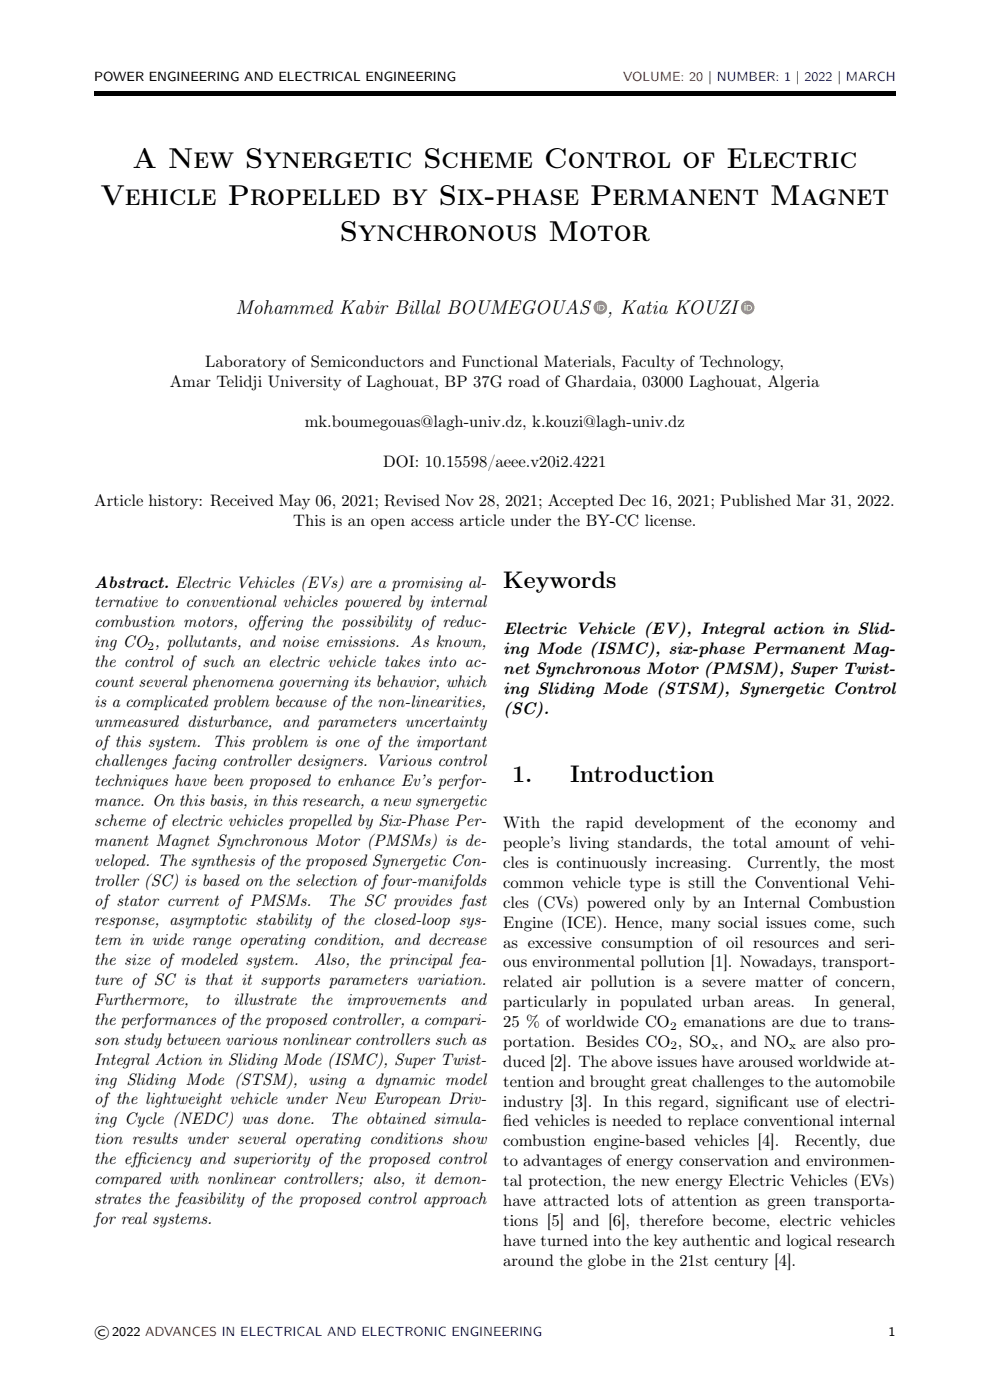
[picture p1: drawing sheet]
<svg xmlns="http://www.w3.org/2000/svg" width="210mm" height="297mm" viewBox="0 0 210 297" stroke-linecap="round" stroke-linejoin="round" font-family="sans-serif">
<defs><g id="words">
<g font-size="6.1">
<text x="28.1" y="35.7">A New Synergetic Scheme Control of Electric</text>
<text x="21.3" y="43.5">Vehicle Propelled by Six-phase Permanent Magnet</text>
<text x="72.1" y="51.2">Synchronous Motor</text>
</g>
<g font-size="5.1">
<text x="106.8" y="124.6">Keywords</text>
<text x="108.6" y="165.8">1.</text>
<text x="121" y="165.8">Introduction</text>
</g>
<g font-size="4.2">
<text x="49.9" y="66.7">Mohammed Kabir Billal BOUMEGOUAS</text>
<text x="128.8" y="66.7">, Katia KOUZI</text>
</g>
<g font-size="3.5">
<text x="43.5" y="77.9">Laboratory of Semiconductors and Functional Materials, Faculty of Technology,</text>
<text x="36" y="82.1">Amar Telidji University of Laghouat, BP 37G road of Ghardaia, 03000 Laghouat, Algeria</text>
<text x="64.6" y="90.6">mk.boumegouas@lagh-univ.dz, k.kouzi@lagh-univ.dz</text>
<text x="81.3" y="99">DOI: 10.15598/aeee.v20i2.4221</text>
<text x="20" y="107.4">Article history: Received May 06, 2021; Revised Nov 28, 2021; Accepted Dec 16, 2021; Published Mar 31, 2022.</text>
<text x="62.2" y="111.7">This is an open access article under the BY-CC license.</text>
<text x="20" y="124.6">Abstract. Electric Vehicles (EVs) are a promising al-</text>
<text x="20" y="128.9">ternative to conventional vehicles powered by internal</text>
<text x="20" y="133.1">combustion motors, offering the possibility of reduc-</text>
<text x="20" y="137.3">ing CO , pollutants, and noise emissions. As known,</text>
<text x="106.8" y="134.5">Electric Vehicle (EV), Integral action in Slid-</text>
<text x="20" y="141.5">the control of such an electric vehicle takes into ac-</text>
<text x="106.8" y="138.7">ing Mode (ISMC), six-phase Permanent Mag-</text>
<text x="106.8" y="142.9">net Synchronous Motor (PMSM), Super Twist-</text>
<text x="20" y="145.7">count several phenomena governing its behavior, which</text>
<text x="20" y="149.9">is a complicated problem because ofthe non-linearities,</text>
<text x="106.8" y="147.2">ing Sliding Mode (STSM), Synergetic Control</text>
<text x="20" y="154.2">unmeasured disturbance, and parameters uncertainty</text>
<text x="106.8" y="151.4">(SC).</text>
<text x="20" y="158.4">of this system. This problem is one of the important</text>
<text x="20" y="162.6">challenges facing controller designers. Various control</text>
<text x="20" y="166.8">techniques have been proposed to enhance Ev’s perfor-</text>
<text x="20" y="171">mance. On this basis, in this research, a new synergetic</text>
<text x="20" y="175.2">scheme of electric vehicles propelled by Six-Phase Per-</text>
<text x="20" y="179.5">manent Magnet Synchronous Motor (PMSMs) is de-</text>
<text x="106.8" y="175.7">With the rapid development of the economy and</text>
<text x="106.8" y="179.9">people’s living standards, the total amount of vehi-</text>
<text x="20" y="183.7">veloped. The synthesis ofthe proposed Synergetic Con-</text>
<text x="106.8" y="184.1">cles is continuously increasing.</text>
<text x="158.5" y="184.1">Currently, the most</text>
<text x="20" y="187.9">troller (SC) is based on the selection of four-manifolds</text>
<text x="106.8" y="188.4">common vehicle type is still the Conventional Vehi-</text>
<text x="20" y="192.1">of stator current of PMSMs.</text>
<text x="20" y="196.3">response, asymptotic stability of the closed-loop sys-</text>
<text x="69.4" y="192.1">The SC provides fast</text>
<text x="106.8" y="192.6">cles (CVs) powered only by an Internal Combustion</text>
<text x="106.8" y="196.8">Engine (ICE). Hence, many social issues come, such</text>
<text x="20" y="200.5">tem in wide range operating condition, and decrease</text>
<text x="106.8" y="201">as excessive consumption of oil resources and seri-</text>
<text x="20" y="204.8">the size of modeled system.</text>
<text x="20" y="209">ture of SC is that it supports parameters variation.</text>
<text x="66.6" y="204.8">Also, the principal fea-</text>
<text x="106.8" y="205.2">ous environmental pollution [1]. Nowadays, transport-</text>
<text x="106.8" y="209.5">related air pollution is a severe matter of concern,</text>
<text x="20" y="213.2">Furthermore,</text>
<text x="43.5" y="213.2">to</text>
<text x="49.5" y="213.2">illustrate</text>
<text x="65.9" y="213.2">the</text>
<text x="73.5" y="213.2">improvements</text>
<text x="97.6" y="213.2">and</text>
<text x="106.8" y="213.7">particularly in populated urban areas.</text>
<text x="172.8" y="213.7">In general,</text>
<text x="20" y="217.4">the performances ofthe proposed controller, a compari-</text>
<text x="20" y="221.6">son study between various nonlinear controllers such as</text>
<text x="106.8" y="217.9">25 % of worldwide CO</text>
<text x="145" y="217.9">emanations are due to trans-</text>
<text x="20" y="225.9">Integral Action in Sliding Mode (ISMC), Super Twist-</text>
<text x="106.8" y="226.3">duced [2]. The above issues have aroused worldwide at-</text>
<text x="106.8" y="222.1">portation. Besides CO , SO , and NO</text>
<text x="170.4" y="222.1">are also pro-</text>
<text x="20" y="230.1">ing Sliding Mode (STSM), using a dynamic model</text>
<text x="106.8" y="230.5">tention and brought great challenges to the automobile</text>
<text x="20" y="234.3">of the lightweight vehicle under New European Driv-</text>
<text x="20" y="238.5">ing Cycle (NEDC) was done.</text>
<text x="69.9" y="238.5">The obtained simula-</text>
<text x="106.8" y="234.8">industry [3]. In this regard, signif</text>
<text x="106.8" y="239">f</text>
<text x="106.8" y="239">ied vehicles is needed to replace conventional internal</text>
<text x="158.9" y="234.8">icant use of electri-</text>
<text x="20" y="242.7">tion results under several operating conditions show</text>
<text x="106.8" y="243.2">combustion engine-based vehicles [4].</text>
<text x="168.6" y="243.2">Recently, due</text>
<text x="20" y="246.9">the eff</text>
<text x="20" y="251.2">compared with nonlinear controllers; also, it demon-</text>
<text x="28.9" y="246.9">iciency and superiority of the proposed control</text>
<text x="106.8" y="247.4">to advantages of energy conservation and environmen-</text>
<text x="106.8" y="251.6">tal protection, the new energy Electric Vehicles (EVs)</text>
<text x="20" y="255.4">strates the feasibility of the proposed control approach</text>
<text x="106.8" y="255.8">have attracted lots of attention as green transporta-</text>
<text x="20" y="259.6">for real systems.</text>
<text x="106.8" y="260.1">tions [5] and [6], therefore become, electric vehicles</text>
<text x="106.8" y="264.3">have turned into the key authentic and logical research</text>
<text x="106.8" y="268.5">around the globe in the 21st century [4].</text>
</g>
<g font-size="2.8">
<text x="20" y="17.3">POWER ENGINEERING AND ELECTRICAL ENGINEERING</text>
<text x="20" y="283.3">© 2022 ADVANCES IN ELECTRICAL AND ELECTRONIC ENGINEERING</text>
<text x="188.5" y="283.3">1</text>
</g>
<text font-size="2.8" fill="#f00" x="132.2" y="17.3">VOLUME: 20 | NUMBER: 1 | 2022 | MARCH</text>
<g font-size="2.5">
<text x="31.3" y="137.8">2</text>
<text x="142.1" y="218.4">2</text>
<text x="142.2" y="222.6">2</text>
<text x="150.9" y="222.6">x</text>
<text x="167.4" y="222.6">x</text>
</g>
</g></defs>
<path d="M20 19.5h170v.9h-170z" fill="#000"/>
<circle cx="127.3" cy="65.2" r="1.45" fill="#a6ce39"/>
<path d="M126.7 64.7h.2v1.2h-.2zM127.1 64.7a.85 .85 0 0 1 1.1 .4 .61 .61 0 0 1-.6 .8h-.5zM127.3 64.8v.9h.6a.46 .46 0 0 0 0-.8zM126.7 64.4a.11 .11 0 0 1 .2 0 .11 .11 0 0 1-.2 0z" fill="#fff"/>
<circle cx="158.6" cy="65.2" r="1.45" fill="#a6ce39"/>
<path d="M158 64.7h.1v1.2h-.1zM158.4 64.7a.85 .85 0 0 1 1.1 .4 .61 .61 0 0 1-.6 .8h-.5zM158.6 64.8v.9h.5a.46 .46 0 0 0 0-.8zM157.9 64.4a.15 .15 0 0 1 .3 0 .15 .15 0 0 1-.3 0z" fill="#fff"/>
<use href="#words"/>
</svg>
